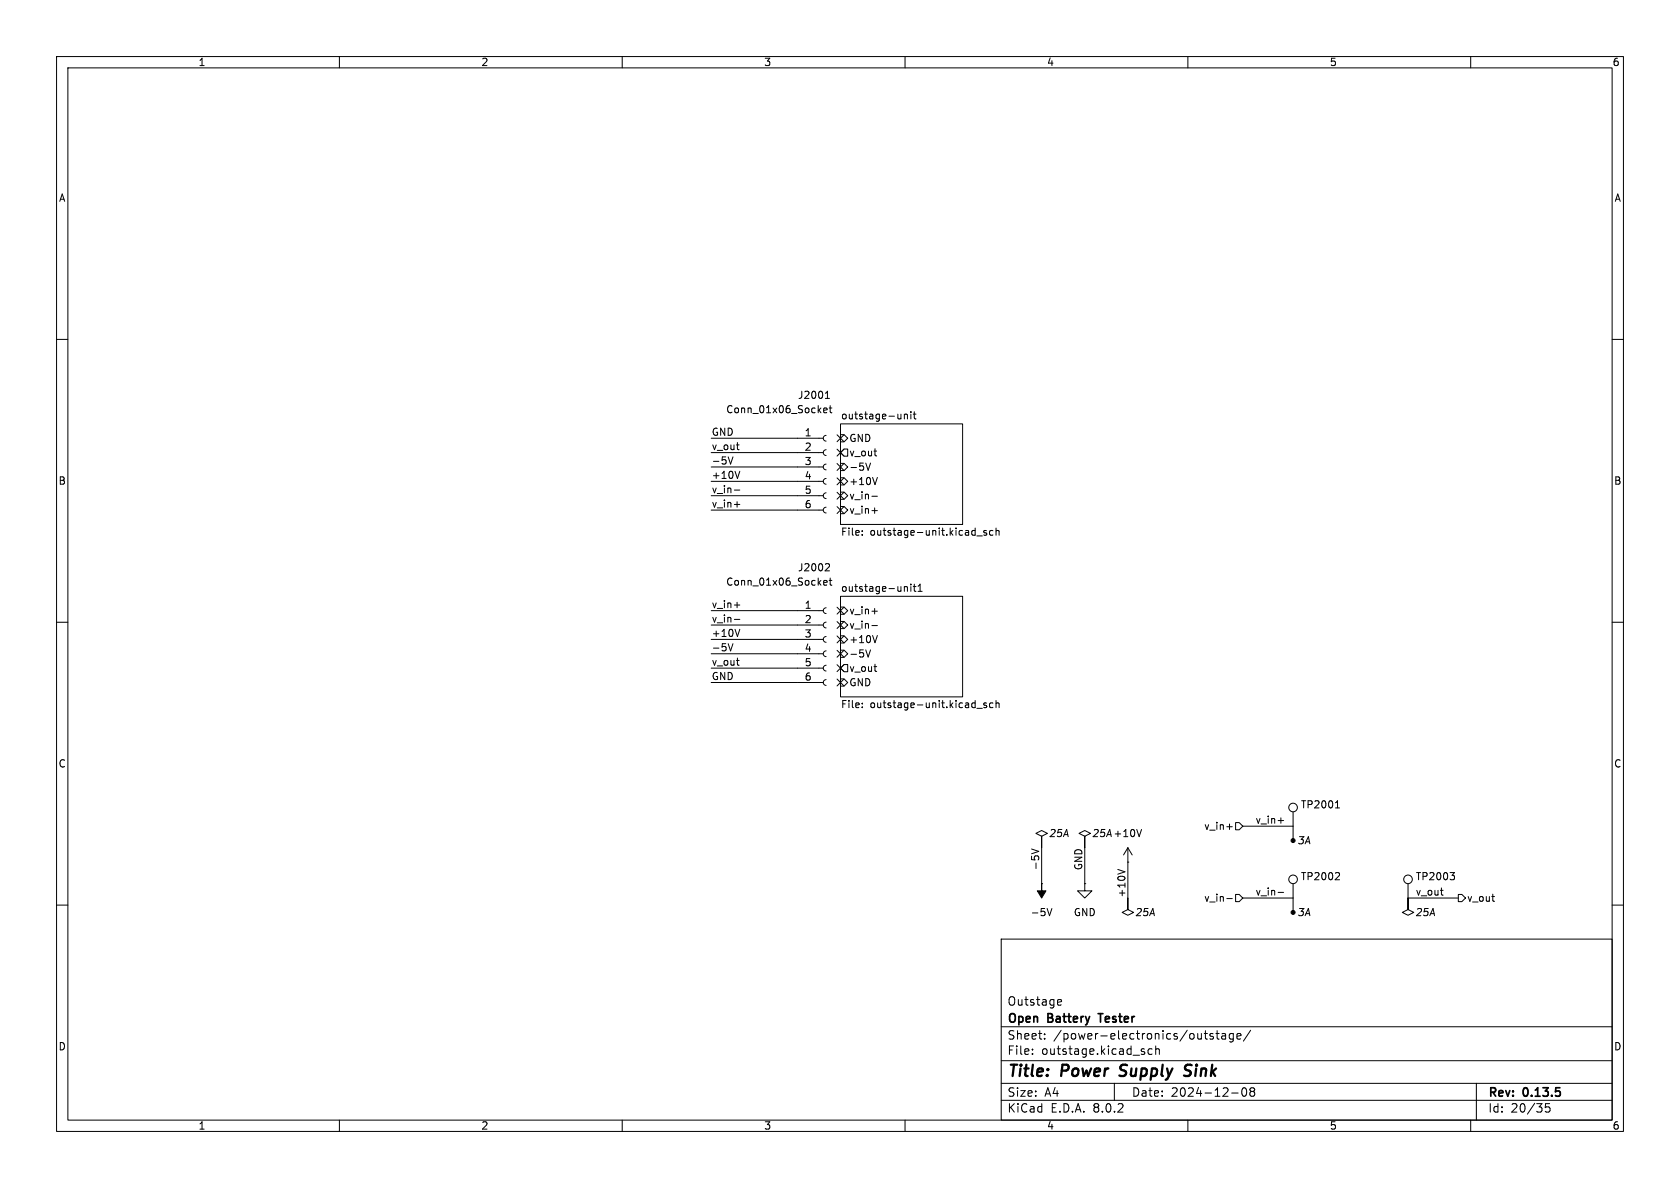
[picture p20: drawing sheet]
<svg xmlns="http://www.w3.org/2000/svg" width="297mm" height="210mm" viewBox="0 0 297 210" stroke-linecap="round" stroke-linejoin="round" font-family="sans-serif">
<defs><g id="words">
<g font-size="2.8">
<text x="178" y="190.9">Title:</text>
<text x="187.7" y="190.9">Power</text>
<text x="198.8" y="190.9">Supply</text>
<text x="211.1" y="190.9">Sink</text>
</g>
<g font-size="2.1">
<text x="178" y="178">Outstage</text>
<text x="178" y="184">Sheet:</text>
<text x="178" y="181.2">Open</text>
<text x="185.3" y="181.2">Battery</text>
<text x="186.2" y="184">/power-electronics/outstage/</text>
<text x="195" y="181.2">Tester</text>
<text x="178" y="186.7">File:</text>
<text x="184.1" y="186.7">outstage.kicad_sch</text>
<text x="178" y="196.9">KiCad</text>
<text x="178" y="194.1">Size:</text>
<text x="184.7" y="194.1">A4</text>
<text x="185.7" y="196.9">E.D.A.</text>
<text x="193.3" y="196.9">8.0.2</text>
<text x="200" y="194.1">Date:</text>
<text x="207" y="194.1">2024-12-08</text>
<text x="263" y="194.3">Rev:</text>
<text x="263" y="196.9">Id:</text>
<text x="267.1" y="196.9">20/35</text>
<text x="269.4" y="194.3">0.13.5</text>
</g>
<g font-size="1.8">
<text x="35" y="11.9">1</text>
<text x="85" y="11.9">2</text>
<text x="135" y="11.9">3</text>
<text x="185" y="11.9">4</text>
<text x="235" y="11.9">5</text>
<text x="285" y="11.9">6</text>
<text x="10.3" y="35.9">A</text>
<text x="285.3" y="35.9">A</text>
<text x="141" y="70.7">J2001</text>
<text x="125.7" y="77.1">GND</text>
<text x="128.3" y="73.3">Conn_01x06_Socket</text>
<text x="142.2" y="77.2">1</text>
<text x="148.6" y="74.2">outstage-unit</text>
<text x="125.7" y="82.2">-5V</text>
<text x="125.7" y="79.7">v_out</text>
<text x="142.2" y="79.8">2</text>
<text x="142.2" y="82.3">3</text>
<text x="150.1" y="78.3">GND</text>
<text x="150.1" y="83.4">-5V</text>
<text x="150.1" y="80.9">v_out</text>
<text x="10.3" y="85.9">B</text>
<text x="125.7" y="87.3">v_in-</text>
<text x="125.7" y="84.7">+10V</text>
<text x="125.7" y="89.8">v_in+</text>
<text x="142.2" y="84.8">4</text>
<text x="142.2" y="87.4">5</text>
<text x="142.2" y="89.9">6</text>
<text x="150.1" y="88.5">v_in-</text>
<text x="150.1" y="86">+10V</text>
<text x="285.3" y="85.9">B</text>
<text x="148.6" y="95">File:</text>
<text x="150.1" y="91">v_in+</text>
<text x="153.8" y="95">outstage-unit.kicad_sch</text>
<text x="141" y="101.2">J2002</text>
<text x="125.7" y="107.6">v_in+</text>
<text x="128.3" y="103.7">Conn_01x06_Socket</text>
<text x="142.2" y="107.7">1</text>
<text x="148.6" y="104.7">outstage-unit1</text>
<text x="125.7" y="110.1">v_in-</text>
<text x="125.7" y="112.7">+10V</text>
<text x="142.2" y="110.2">2</text>
<text x="142.2" y="112.8">3</text>
<text x="150.1" y="111.4">v_in-</text>
<text x="150.1" y="108.8">v_in+</text>
<text x="150.1" y="113.9">+10V</text>
<text x="125.7" y="117.8">v_out</text>
<text x="125.7" y="115.2">-5V</text>
<text x="142.2" y="115.3">4</text>
<text x="142.2" y="117.9">5</text>
<text x="150.1" y="116.4">-5V</text>
<text x="150.1" y="119">v_out</text>
<text x="125.7" y="120.3">GND</text>
<text x="142.2" y="120.4">6</text>
<text x="148.6" y="125.5">File:</text>
<text x="150.1" y="121.5">GND</text>
<text x="153.8" y="125.5">outstage-unit.kicad_sch</text>
<text x="10.3" y="135.9">C</text>
<text x="285.3" y="135.9">C</text>
<text x="229.9" y="143.1">TP2001</text>
<text x="185.4" y="148.2">25A</text>
<text x="193" y="148.2">25A +10V</text>
<text x="212.8" y="146.9">v_in+</text>
<text x="221.9" y="145.7">v_in+</text>
<text x="229.3" y="149.5">3A</text>
<text x="183.8" y="153.9" transform="rotate(-90 183.8 153.9)">-5V</text>
<text x="191.4" y="153.9" transform="rotate(-90 191.4 153.9)">GND</text>
<text x="229.9" y="155.8">TP2002</text>
<text x="250.2" y="155.8">TP2003</text>
<text x="199" y="158.8" transform="rotate(-90 199 158.8)">+10V</text>
<text x="212.8" y="159.6">v_in-</text>
<text x="221.9" y="158.4">v_in-</text>
<text x="250.2" y="158.4">v_out</text>
<text x="259.3" y="159.6">v_out</text>
<text x="182.1" y="162.2">-5V</text>
<text x="189.7" y="162.2">GND</text>
<text x="200.6" y="162.2">25A</text>
<text x="229.3" y="162.2">3A</text>
<text x="250.1" y="162.2">25A</text>
<text x="10.3" y="185.9">D</text>
<text x="285.3" y="185.9">D</text>
<text x="35" y="199.9">1</text>
<text x="85" y="199.9">2</text>
<text x="135" y="199.9">3</text>
<text x="185" y="199.9">4</text>
<text x="235" y="199.9">5</text>
<text x="285" y="199.9">6</text>
</g>
</g></defs>
<g fill="none" stroke="#000" stroke-width=".18">
<path d="M10 10h277v190h-277zM12 12h273v186h-273zM60 10v2M110 10v2M160 10v2M210 10v2M260 10v2M10 60h2M285 60h2M125.7 77.5h19.8M130.2 78.7h.5M130.5 79.5h.2"/>
<path d="M145.6 72.5l.6-.1v-.2l-.4-.1-.2 .2 .1 .6h.5M145.9 70.4h.7M146 69.5l.3-.3v1.2M146 79.5l-.3 .2-.2 .3 .2 .4 .3 .1M146 77l-.3 .1-.2 .4 .2 .3 .3 .2M146.6 72.1h.5M146.8 71.7v1.1l.3 .2M148 76.9l1.2 1.2M148 79.4l1.2 1.2M148.6 74.9h21.6v17.8h-21.6zM148.6 76.8h.6l.7 .7-.7 .6h-.6zM149.2 76.9l-1.2 1.2"/>
<path d="M149.2 79.4l-1.2 1.2M149.2 79.4h.7v1.2h-.7l-.6-.6zM154.5 79.7h.5M159.9 73.2v.9M159.9 73.3l.2-.1 .3 .1v.8M161 72.8v.1M161 73.2v.9M161.5 73.2h.4M161.6 72.8v1.1l.3 .2M125.7 90.2h19.8M125.7 87.6h19.8M125.7 85.1h19.8"/>
<path d="M125.7 82.6h19.8M125.7 80h19.8M128.7 80.8l.5 1.2 .4-1.2M129.8 86.6h1M129.8 89.2h1M130.8 83.3l-.4 1.3M146 89.7l-.3 .1-.2 .4 .2 .3 .3 .2M146 87.1l-.3 .2-.2 .3 .2 .4 .3 .1M146 84.6l-.3 .1-.2 .4 .2 .3 .3 .2M146 82l-.3 .2-.2 .4 .2 .3 .3 .2M146.1 99.6l.4 .1 .1 .3-.7 .9h.7M148 84.5l1.2 1.2"/>
<path d="M148 81.9l1.2 1.3M148 87l1.2 1.2M148 89.6l1.2 1.2M148.6 81.9h.6l.7 .7-.7 .6h-.6zM148.6 87h.6l.7 .6-.7 .7h-.6zM148.6 89.5h.6l.7 .7-.7 .6h-.6zM148.6 84.5h.6l.7 .6-.7 .6h-.6zM149.2 84.5l-1.2 1.2M149.2 81.9l-1.2 1.3M149.2 87l-1.2 1.2M149.2 89.6l-1.2 1.2M152.4 94.5v.1"/>
<path d="M152.4 93.8v.2M153.1 81.9l.4 1.2 .4-1.2M154.1 87.7h1M154.1 90.3h1M154.9 80.6h.1M155.1 84.4l-.4 1.3M172.7 94.7h1M174.4 93.8h-.3l-.2 .2 .1 .1 .4 .2v.3h-.5M175.5 93.8h-.3l-.3 .2 .2 .6h.4M176.1 93.9l.2-.1h.3v.8M176.1 93.3v1.3M10 110h2"/>
<path d="M125.7 118.1h19.8M125.7 115.6h19.8M125.7 113h19.8M125.7 110.5h19.8M125.7 108h19.8M128.7 113.8l.5 1.3 .4-1.3M129.8 107h1M129.8 109.5h1M130.2 116.8h.5M130.5 117.6h.2M130.8 111.2l-.4 1.3M145.6 103l.6-.1v-.2l-.4-.1-.2 .2 .1 .6h.5"/>
<path d="M146 117.6l-.3 .2-.2 .3 .2 .4 .3 .1M146 115.1l-.3 .1-.2 .4 .2 .3 .3 .2M146 112.5l-.3 .2-.2 .3 .2 .4 .3 .1M146 110l-.3 .1-.2 .4 .2 .3 .3 .2M146 107.4l-.3 .2-.2 .4 .2 .3 .3 .2M146.6 102.6h.5M146.8 102.2v1.1l.3 .1M148 107.3l1.2 1.3M148 112.4l1.2 1.2M148 109.9l1.2 1.2M148 115l1.2 1.2M148 117.5l1.2 1.2"/>
<path d="M148.6 105.4h21.6v17.8h-21.6zM148.6 114.9h.6l.7 .7-.7 .6h-.6zM148.6 109.9h.6l.7 .6-.7 .6h-.6zM148.6 107.3h.6l.7 .7-.7 .6h-.6zM148.6 112.4h.6l.7 .6-.7 .7h-.6zM149.2 107.3l-1.2 1.3M149.2 112.4l-1.2 1.2M149.2 109.9l-1.2 1.2M149.2 115l-1.2 1.2M149.2 117.5l-1.2 1.2M149.2 117.5h.7v1.2h-.7l-.6-.6zM153.1 114.9l.4 1.2 .4-1.2"/>
<path d="M154.1 110.6h1M154.1 108h1M154.5 117.8h.5M154.9 118.7h.1M155.1 112.3l-.4 1.3M160.1 103.7l.3 .2v.6M161 103.3v.1M161 103.7v.8M161.5 103.7h.4M161.6 103.3v1.1l.3 .1M162.3 104.5h.7M162.3 103.6l.4-.3v1.2"/>
<path d="M285 110h2M125.7 120.7h19.8M146 120.1l-.3 .2-.2 .4 .2 .3 .3 .2M148 120l1.2 1.3M148.6 120h.6l.7 .7-.7 .6h-.6zM149.2 120l-1.2 1.3M152.4 124.3v.1M152.4 125v.1M172.7 125.2h1M174.4 124.3h-.3l-.2 .1 .1 .2 .4 .1v.3h-.5M175.5 124.3h-.3l-.3 .2 .2 .5h.4M176.1 123.8v1.3"/>
<path d="M176.1 124.4l.2-.1h.3v.8M10 160h2M182.4 150.1l1.2 .4-1.2 .4M183.1 147.3l1-.5 1.1 .5-1.1 .5v2.1v-2.1zM184.1 156.2h.1M184.1 149.9v6.3M190.8 147.3l1-.5 1 .5-1 .5v2.1v-2.1zM191.8 156.2v1.3h1.2l-1.2 1.3-1.3-1.3h1.3M191.8 156.2h.1M191.8 149.9v6.3M197.6 153.7l1.3 .4M199.4 152.4h.1"/>
<path d="M199.4 158.8v2l1 .5-1 .5-1-.5 1-.5zM199.4 149.9l-.8 1.2M199.4 149.9v8.9M199.4 149.9l.8 1.2M201.8 146.6l-.4 1.3M216.9 158.8h.9M216.9 146.1h.9M218.4 158.1h.7l.6 .7-.6 .6h-.7zM218.4 145.4h.7l.6 .7-.6 .6h-.7zM219.7 158.8h8.9M219.7 146.1h8.9M226 157.8h.9"/>
<path d="M226 145.1h.9M228.6 143.5v4.7M228.6 156.2v4.7M236.1 142.8h.7M236.3 141.7l.2-.2v1.3M236.6 154.2l.2 .3v.3l-.8 .7h.8M248.9 158.8v2l1 .5-1 .5-1-.5 1-.5zM248.9 156.2v2.6M248.9 158.8h8.9M254.6 157.4h.5M255 158.2h.1M256.3 154.2h.8l-.4 .5"/>
<path d="M256.9 154.7l.2 .3v.3l-.2 .2M257.8 158.1h.6l.7 .7-.7 .6h-.6zM263.7 158.5h.5M264.1 159.3h.1M285 160h2M177 166h108v32h-108zM185.1 160.6l.4 1.3 .5-1.3M187 177.6h.6M187 176.8l.5-.1 .2 .4-.7 .1M60 198v2M110 198v2M160 198v2"/>
<path d="M177 194.5h108M177 191.5h108M177 187.5h108M177 181.5h108M182.5 186.3v.1M182.5 185.5v.1M184.7 183.6v.1M184.7 182.8v.1M197 191.5v3M203.7 185.5l-.5-.1-.2 .3v.4l.1 .2h.6M204.3 185.5l.2-.1 .4 .1 .1 .9M204.3 184.9v1.5"/>
<path d="M210 198v2M212.9 182.7h.6M213.1 183.5l.4 .2M214.5 182.8l-.4-.1-.2 .2 .1 .2 .5 .2v.3h-.6M215 182.7h.5M215.2 182.2v1.3l.3 .2M216 182.8h.6l.1 .9M216.7 183.1h-.5a.29 .29 0 0 0-.2 .3 .29 .29 0 0 0 .2 .3l.5-.1M217.7 193.2h1.2M218 182.8l-.4-.1-.3 .3v.4l.2 .2h.5M218 182.7v1.2l-.3 .3-.3-.1M218.7 183.2l.7-.1-.1-.3-.4-.1-.2 .2v.7h.6"/>
<path d="M219.7 192.4l.2-.1a.81 .81 0 0 1 .6 .6 .81 .81 0 0 1-.3 .8l-.2 .1a.81 .81 0 0 1-.3-1.4zM221.1 182.1l-1.3 2M221.2 192.9l-.2-.2 .2-.4 .5 .1 .1 .2-.3 .3M221.2 192.9l-.2 .3v.3l.2 .3 .5-.1 .1-.2-.1-.4-.2-.2M221.2 192.9h.3M260 198v2M261 191.5v6.5M274 195.1h-.8v.7l.2-.1h.5l.1 .3v.5l-.3 .1-.5-.1"/>
<circle cx="228.6" cy="155.4" r=".76"/>
<circle cx="228.6" cy="142.7" r=".76"/>
<circle cx="248.9" cy="155.4" r=".76"/>
</g>
<path d="M197.9 190.1l.3 .1M198.2 188.4l-.1 .4v.2M210.4 190a.85 .85 0 0 1-1.1 .1M210.4 188.2l-.7 .1a.46 .46 0 0 0-.2 .5 .46 .46 0 0 0 .3 .4l.6 .2" fill="none" stroke="#000" stroke-width=".4"/>
<path d="M194.1 179.2h.9" fill="none" stroke="#000" stroke-width=".3"/>
<g fill="#000" stroke="#000" stroke-width=".18">
<path d="M184.1 156.2v1.3h.8l-.8 1.3-.7-1.3h.7z"/>
<circle cx="228.6" cy="148.6" r=".36"/>
<circle cx="228.6" cy="161.3" r=".36"/>
</g>
<use href="#words"/>
</svg>
